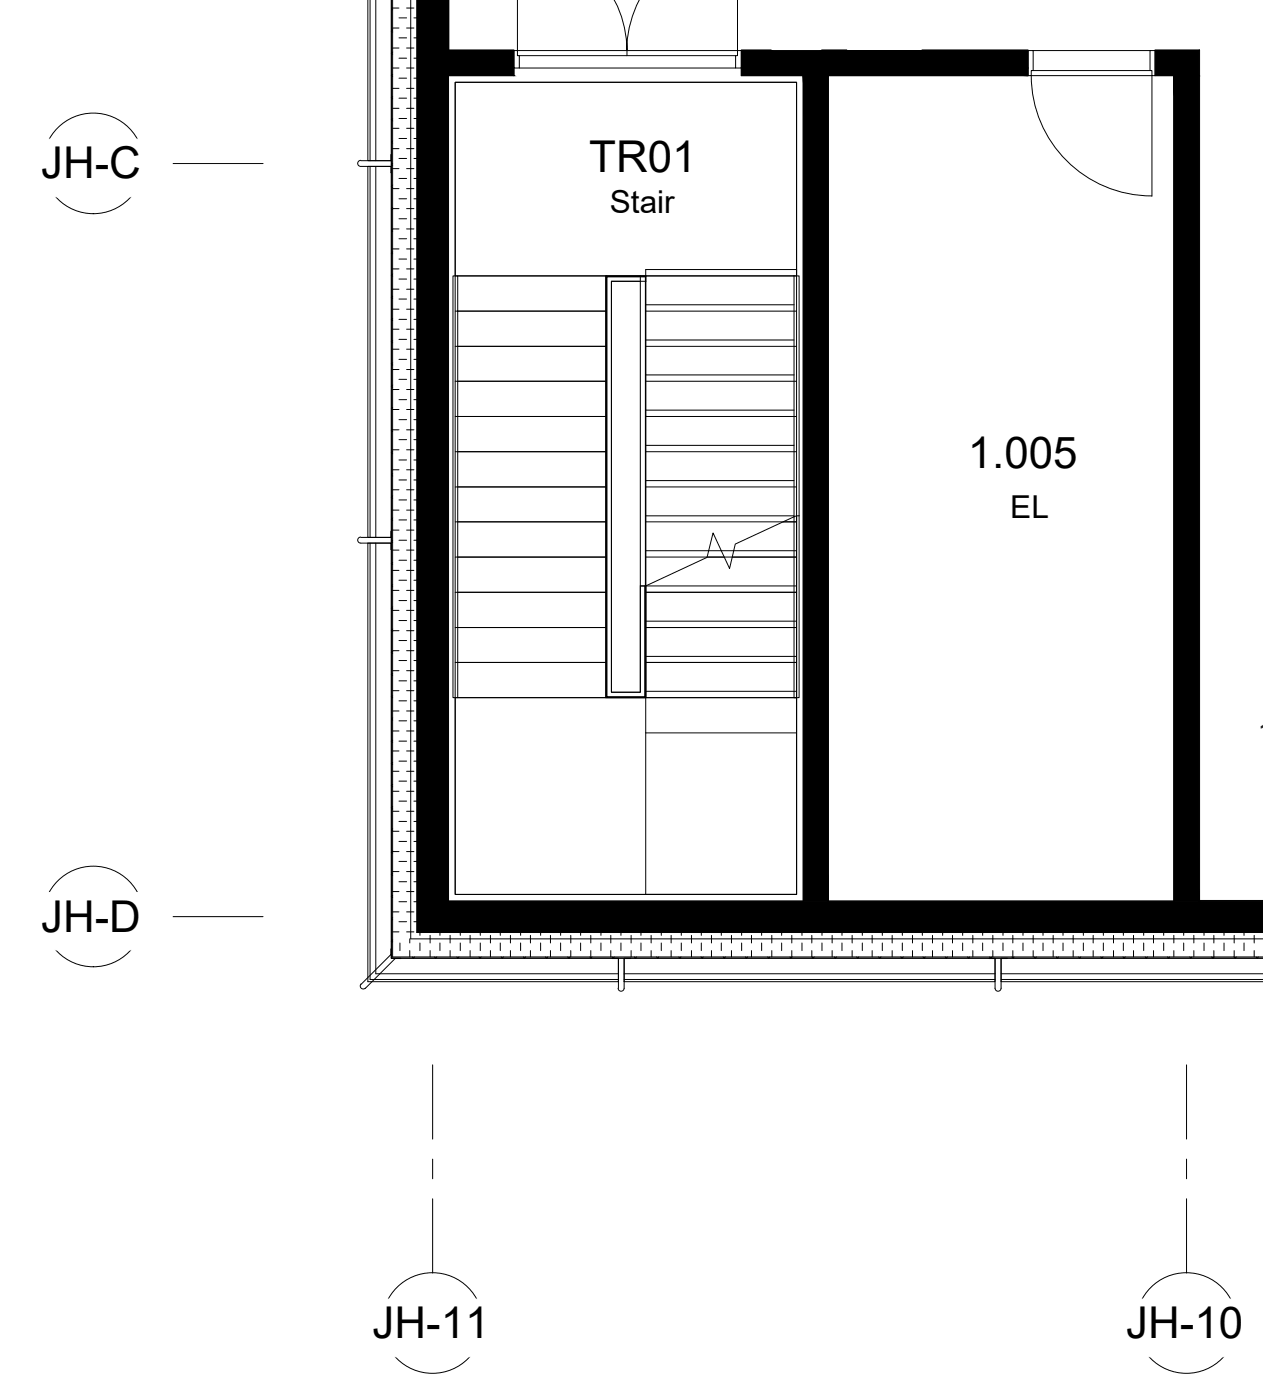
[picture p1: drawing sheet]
<svg xmlns="http://www.w3.org/2000/svg" width="168mm" height="187mm" viewBox="0 0 168 187" stroke-linecap="round" stroke-linejoin="round" font-family="sans-serif">
<defs><g id="words">
<g font-size="5.8">
<text x="5.5" y="23.8">JH-C</text>
<text x="78.5" y="22.9">TR01</text>
<text x="129" y="62.4">1.005</text>
<text x="5.5" y="124.3">JH-D</text>
<text x="49.7" y="178.5">JH-11</text>
<text x="150.1" y="178.5">JH-10</text>
</g>
<g font-size="4.2">
<text x="81.3" y="28.5">Stair</text>
<text x="134.7" y="69.1">EL</text>
</g>
<text font-size="4.2" fill="#00f" x="167.6" y="99.2">1</text>
</g></defs>
<!-- layer: A-WALL-PATT -->
<g fill="#000" stroke="#000" stroke-width=".13">
<path d="M55.6 -.1l4.2 120.3v-120.3zM55.6 -.1l4.2 120.3h-4.2z"/>
<path d="M59.8 6.7l8.7 3.4v-3.4zM59.8 6.7l8.7 3.4h-8.7z"/>
<path d="M107.1 10.1l3.3 110.1v-110.1zM107.1 10.1l3.3 110.1h-3.3z"/>
<path d="M98.8 6.7l38.2 2.4v-2.4zM98.8 6.7l38.2 2.4h-38.2z"/>
<path d="M98.8 9.1l38.2 1v-1zM98.8 9.1l38.2 1h-38.2z"/>
<path d="M154 6.7l5.8 3.4v-3.4zM154 6.7l5.8 3.4h-5.8z"/>
<path d="M156.5 10.1l3.3 110.1v-110.1zM156.5 10.1l3.3 110.1h-3.3z"/>
<path d="M55.6 120.2l112.8 4.2v-4.2zM55.6 120.2l112.8 4.2h-112.8z"/>
</g>
<!-- layer: I-WALL -->
<path d="M59.8 6.7h8.7M68.5 9.1v1h-8.7M98.8 9.1v1h8.3v110.1M98.8 6.7h4.3M109.3 6.7h27.7M137 10.1h-26.6v110.1M154 6.7h5.8v113.5M154 10.1h2.5v110.1" fill="none" stroke="#000" stroke-width=".13"/>
<!-- layer: A-DOOR -->
<g fill="none" stroke="#000" stroke-width=".13">
<path d="M69 -.1v6.8h29.3v-6.7M81.8 -.1a13.9 13.9 0 0 1 1.8 6.8 14 14 0 0 1 1.6-6.8M68.5 6.7h.5v.7h.2v1.7h-.7zM69.2 9.1h28.9M69.2 7.4h28.9M83.6 6.7v.7M98.3 6.7h.5v2.4h-.7v-1.7h.2zM137 6.7h.7v2.7h-.2v.7h-.5zM137.5 10.1h16.1v16.1M137.5 10.1a16.1 16.1 0 0 0 16 16M137.7 6.7h15.6M137.7 9.4h15.6"/>
<path d="M153.3 6.7h.7v3.4h-.4v-.7h-.3z"/>
</g>
<!-- layer: S-STRS -->
<g fill="none" stroke="#000" stroke-width=".13">
<path d="M60.7 36.8v-25.8h45.5v25.8M61 36.8h24.4M80.8 36.8v56.3M86 36.8h19.8M86.1 37.5v55.6M106.2 36h-20.1v.9M61 41.5h19.8M61 46.2h19.8M61 50.9h19.8M61 55.6h19.8M86.1 59.4h19.7M86.1 54.7h19.7"/>
<path d="M86.1 50h19.7M86.1 45.4h19.7M86.1 40.7h19.7M61 60.3h19.8M61 65h19.8M61 69.6h19.8M61 74.3h19.8M61 79h19.8M86.1 79h20.1M86.1 73.5h8.4M86.1 68.8h19.7M86.1 64.1h19.7"/>
<path d="M94.2 74.3h2.3M96.2 73.5h1.6M97.6 74.3h8.6M104.4 69.6h1.8M106.2 68.8v24.3M60.7 93.1v26.2h45.5v-26.2M61 93.1h45.2M61 83.7h19.8M61 88.4h19.8M86.1 83.7h20.1M86.1 88.4h20.1"/>
</g>
<!-- layer: S-STRS-MBND -->
<g fill="none" stroke="#000" stroke-width=".13">
<path d="M60.7 36.8v-25.8h45.5v25.8M60.7 36.8h20.1M60.7 36.8v56.3M80.8 36.8h5.3M80.8 36.8v56.3M86.1 36.8h20.1M86.1 36.8v61M106.2 36.8v61M60.7 55.6h20.1M60.7 50.9h20.1M60.7 46.2h20.1M60.7 41.5h20.1"/>
<path d="M86.1 55.6h20.1M86.1 50.9h20.1M86.1 46.2h20.1M86.1 41.5h20.1M60.7 79h20.1M60.7 74.3h20.1M60.7 69.6h20.1M60.7 65h20.1M60.7 60.3h20.1M86.1 79h20.1M86.1 74.3h20.1M86.1 69.6h20.1"/>
<path d="M86.1 65h20.1M86.1 60.3h20.1M94.5 73.5h1.7M97.8 73.5h8.4M105.8 68.9l-7.8 3.7-.7 3.2-2.2-4.7-.9 3.3-8.1 3.8h20.1M60.7 93.1v26.2h45.5v-27.1h-20.1v.9h-5.3M60.7 93.1h20.1M60.7 88.4h20.1M60.7 83.7h20.1M86.1 97.8v21.5h20.1v-21.5M86.1 97.8h20.1M86.1 93.1h20.1"/>
<path d="M86.1 88.4h20.1M86.1 83.7h20.1M86.1 87.6h20.1M86.1 82.9h20.1"/>
</g>
<!-- layer: A-FLOR-HRAL -->
<path d="M60.4 36.8h.6v56.3h-.6zM85.4 36.9h-4.6v56.1h5.2v-14.8M85.4 37.5h-3.9v54.8h3.9v-14.1M86 36.9v.6M105.8 36.8h.7v32l-.7 .1zM85.4 78.2h.7M85.4 78.2v-41.4h.6v41.4M85.4 78.2h.6" fill="none" stroke="#000" stroke-width=".13"/>
<!-- layer: A-FLOR-HRAL-MBND -->
<path d="M85.4 78.2v14.1h-3.9v-54.8h4.6v-.6h-5.3v56.1h5.2v-14.8M86 78.2v14.7h-5.1v-56h5.2v-.1h-5.3v56.3h5.3v-14.9M106.5 68.8v24.3h-.7v-24.2" fill="none" stroke="#000" stroke-width=".13"/>
<!-- layer: A-WALL-PATT -->
<g fill="none" stroke="#000" stroke-width=".13">
<path d="M52.3 1.1h.9M52.3 3.7h.9M52.3 6.4h.9M52.3 9.1h.9M52.3 11.8h.9M52.3 14.5h.9M52.3 17.1h.9M52.3 19.8h.9M52.3 1l-.1 .2 .1 .1M52.3 4l-.1 .2 .1 .1M52.3 7l-.1 .1 .1 .2M52.3 9.9l-.1 .1 .1 .2"/>
<path d="M52.3 12.9l-.1 .1 .1 .2M52.3 15.8l-.1 .2 .1 .1M52.3 18.8l-.1 .1 .1 .2M53.2 2.4h1M53.2 5.1h1M53.2 7.8h1M53.2 10.4h1M53.2 13.1h1M53.2 15.8h1M53.2 18.5h1M54.2 1.1h1M54.2 3.7h1"/>
<path d="M54.2 6.4h1M54.2 9.1h1M54.2 11.8h1M54.2 14.5h1M54.2 17.1h1M54.2 19.8h1M55.2 2.4h.4M55.2 5.1h.4M55.2 7.8h.4M55.2 10.4h.4M55.2 13.1h.4M55.2 15.8h.4"/>
<path d="M55.2 18.5h.4M52.3 22.5h.9M52.3 25.2h.9M52.3 27.8h.9M52.3 30.5h.9M52.3 33.2h.9M52.3 35.9h.9M52.3 38.6h.9M52.3 21.8l-.1 .1 .1 .2M52.3 24.7l-.1 .2 .1 .1M52.3 27.7l-.1 .1 .1 .2M52.3 30.6l-.1 .2 .1 .1"/>
<path d="M52.3 33.6l-.1 .2 .1 .1M52.3 36.5l-.1 .2 .1 .1M52.3 39.5l-.1 .2 .1 .1M53.2 21.1h1M53.2 23.8h1M53.2 26.5h1M53.2 29.2h1M53.2 31.8h1M53.2 34.6h1M53.2 37.2h1M53.2 39.9h1M54.2 22.5h1"/>
<path d="M54.2 25.2h1M54.2 27.8h1M54.2 30.5h1M54.2 33.2h1M54.2 35.9h1M54.2 38.6h1M55.2 21.1h.4M55.2 23.8h.4M55.2 26.5h.4M55.2 29.2h.4M55.2 31.8h.4M55.2 34.6h.4"/>
<path d="M55.2 37.2h.4M55.2 39.9h.4M52.3 41.2h.9M52.3 43.9h.9M52.3 46.6h.9M52.3 49.3h.9M52.3 52h.9M52.3 54.3l-.1 .2 .1 .1h.9M52.3 57.3h.9M52.3 42.5l-.1 .1 .1 .2M52.3 45.4l-.1 .2 .1 .1M52.3 48.4l-.1 .1 .1 .2"/>
<path d="M52.3 51.4l-.1 .1 .1 .2M52.3 57.3l-.1 .1 .1 .2M53.2 42.6h1M53.2 45.3h1M53.2 47.9h1M53.2 50.6h1M53.2 53.3h1M53.2 56h1M53.2 58.6h1M54.2 41.2h1M54.2 43.9h1M54.2 46.6h1"/>
<path d="M54.2 49.3h1M54.2 52h1M54.2 54.6h1M54.2 57.3h1M55.2 42.6h.4M55.2 45.3h.4M55.2 47.9h.4M55.2 50.6h.4M55.2 53.3h.4M55.2 56h.4M55.2 58.6h.4M52.3 60h.9"/>
<path d="M52.3 62.7h.9M52.3 65.3h.9M52.3 68h.9M52.3 70.7h.9M52.3 73.4h.9M52.3 76.1h.9M52.3 78.8h.9M52.3 60.3l-.1 .1 .1 .2M52.3 63.2l-.1 .1 .1 .2M52.3 66.1l-.1 .2 .1 .2M52.3 69.1l-.1 .2 .1 .1M52.3 72.1l-.1 .1 .1 .2"/>
<path d="M52.3 75l-.1 .2 .1 .1M52.3 78l-.1 .2 .1 .1M53.2 61.4h1M53.2 64h1M53.2 66.7h1M53.2 69.4h1M53.2 72.1h1M53.2 74.7h1M53.2 77.4h1M54.2 60h1M54.2 62.7h1M54.2 65.3h1"/>
<path d="M54.2 68h1M54.2 70.7h1M54.2 73.4h1M54.2 76.1h1M54.2 78.8h1M55.2 61.4h.4M55.2 64h.4M55.2 66.7h.4M55.2 69.4h.4M55.2 72.1h.4M55.2 74.7h.4M55.2 77.4h.4"/>
<path d="M52.3 81.4h.9M52.3 84.1h.9M52.3 86.8h.9M52.3 89.5h.9M52.3 92.1h.9M52.3 94.8h.9M52.3 97.5h.9M52.3 81l-.1 .1 .1 .2M52.3 83.9l-.1 .2 .1 .1M52.3 86.9l-.1 .1 .1 .2M52.3 89.8l-.1 .2 .1 .1M52.3 92.8l-.1 .1 .1 .2"/>
<path d="M52.3 95.8l-.1 .1 .1 .2M52.3 98.7l-.1 .2 .1 .1M53.2 80.1h1M53.2 82.8h1M53.2 85.4h1M53.2 88.1h1M53.2 90.8h1M53.2 93.5h1M53.2 96.2h1M53.2 98.9h1M54.2 81.4h1M54.2 84.1h1"/>
<path d="M54.2 86.8h1M54.2 89.5h1M54.2 92.1h1M54.2 94.8h1M54.2 97.5h1M55.2 80.1h.4M55.2 82.8h.4M55.2 85.4h.4M55.2 88.1h.4M55.2 90.8h.4M55.2 93.5h.4M55.2 96.2h.4"/>
<path d="M55.2 98.9h.4M52.3 100.2h.9M52.3 102.9h.9M52.3 105.6h.9M52.3 108.2h.9M52.3 110.9h.9M52.3 113.6h.9M52.3 116.3h.9M52.3 118.9h.9M52.3 101.7l-.1 .1 .1 .2M52.3 104.6l-.1 .2 .1 .2M52.3 107.6l-.1 .2 .1 .1"/>
<path d="M52.3 110.5l-.1 .2 .1 .1M52.3 113.5l-.1 .2 .1 .1M52.3 116.5l-.1 .1 .1 .2M52.3 119.4l-.1 .2 .1 .1M53.2 101.5h1M53.2 104.2h1M53.2 106.9h1M53.2 109.6h1M53.2 112.2h1M53.2 114.9h1M53.2 117.6h1M54.2 100.2h1"/>
<path d="M54.2 102.9h1M54.2 105.6h1M54.2 108.2h1M54.2 110.9h1M54.2 113.6h1M54.2 116.3h1M54.2 118.9h1M55.2 101.5h.4M55.2 104.2h.4M55.2 106.9h.4M55.2 109.6h.4M55.2 112.2h.4"/>
<path d="M55.2 114.9h.4M55.2 117.6h.4M52.3 127.6l-.1 .2M52.3 121.6h.9M52.3 124.3h.9M52.3 122.4l-.1 .2 .1 .1M52.3 125.4l-.1 .1 .1 .2M53.2 120.3h1M53.2 123h1M53.3 125.8v1M54.2 121.6h1M54.2 124.3h1"/>
<path d="M54.6 125.2v.6M54.6 126.8v.8M55 127.6l.1 .2 .2-.2M55.2 120.3h.4M55.2 123h.4M56 124.4v.4M56 125.8v1M57.3 124.8v1M57.3 126.8v.8M57.9 127.6l.2 .2 .1-.2M58.6 124.4v.4M58.6 125.8v1"/>
<path d="M60 124.8v1M60 126.8v.8M60.9 127.6l.1 .2 .2-.2M61.4 124.4v.4M61.4 125.8v1M62.7 124.8v1M62.7 126.8v.8M63.9 127.6l.1 .2 .1-.2M64 124.4v.4M64 125.8v1M65.4 124.8v1M65.4 126.8v.8"/>
<path d="M66.7 124.4v.4M66.7 125.8v1M66.8 127.6l.1 .2 .2-.2M68 124.8v1M68 126.8v.8M69.4 124.4v.4M69.4 125.8v1M69.8 127.6l.1 .2 .2-.2M70.7 124.8v1M70.7 126.8v.8M72.1 124.4v.4M72.1 125.8v1"/>
<path d="M72.7 127.6l.2 .2 .1-.2M73.4 124.8v1M73.4 126.8v.8M74.7 124.4v.4M74.7 125.8v1M75.7 127.6l.1 .2 .2-.2M76.1 124.8v1M76.1 126.8v.8M77.4 124.4v.4M77.4 125.8v1M78.6 127.6l.2 .2 .1-.2M78.8 124.8v1"/>
<path d="M78.8 126.8v.8M80.1 124.4v.4M80.1 125.8v1M81.4 124.8v1M81.4 126.8v.8M81.6 127.6l.2 .2 .1-.2M82.8 124.4v.4M82.8 125.8v1M84.1 124.8v1M84.1 126.8v.8M84.6 127.6l.1 .2 .2-.2M85.4 124.4v.4"/>
<path d="M85.4 125.8v1M86.8 124.8v1M86.8 126.8v.8M87.5 127.6l.2 .2 .1-.2M88.2 124.4v.4M88.2 125.8v1M89.5 124.8v1M89.5 126.8v.8M90.5 127.6l.2 .2 .1-.2M90.8 124.4v.4M90.8 125.8v1M92.2 124.8v1"/>
<path d="M92.2 126.8v.8M93.4 127.6l.2 .2 .1-.2M93.5 124.4v.4M93.5 125.8v1M94.8 124.8v1M94.8 126.8v.8M96.2 124.4v.4M96.2 125.8v1M96.4 127.6l.1 .2 .2-.2M97.5 124.8v1M97.5 126.8v.8M98.9 124.4v.4"/>
<path d="M98.9 125.8v1M99.4 127.6l.1 .2 .2-.2M100.2 124.8v1M100.2 126.8v.8M101.5 124.4v.4M101.5 125.8v1M102.3 127.6l.2 .2 .1-.2M102.9 124.8v1M102.9 126.8v.8M104.2 124.4v.4M104.2 125.8v1M105.3 127.6l.1 .2 .2-.2"/>
<path d="M105.6 124.8v1M105.6 126.8v.8M106.9 124.4v.4M106.9 125.8v1M108.2 124.8v1M108.2 126.8v.8M108.3 127.6l.1 .2 .2-.2M109.6 124.4v.4M109.6 125.8v1M110.9 124.8v1M110.9 126.8v.8M111.2 127.6l.2 .2 .1-.2"/>
<path d="M112.2 124.4v.4M112.2 125.8v1M113.6 124.8v1M113.6 126.8v.8M114.2 127.6l.1 .2 .2-.2M114.9 124.4v.4M114.9 125.8v1M116.3 124.8v1M116.3 126.8v.8M117.1 127.6l.2 .2 .1-.2M117.6 124.4v.4M117.6 125.8v1"/>
<path d="M118.9 124.8v1M118.9 126.8v.8M120.1 127.6l.1 .2 .2-.2M120.3 124.4v.4M120.3 125.8v1M121.6 124.8v1M121.6 126.8v.8M123 124.4v.4M123 125.8v1M123 127.6l.2 .2 .1-.2M124.3 124.8v1M124.3 126.8v.8"/>
<path d="M125.7 124.4v.4M125.7 125.8v1M126 127.6l.2 .2 .1-.2M127 124.8v1M127 126.8v.8M128.3 124.4v.4M128.3 125.8v1M129 127.6l.1 .2 .2-.2M129.7 124.8v1M129.7 126.8v.8M131 124.4v.4M131 125.8v1"/>
<path d="M131.9 127.6l.2 .2 .1-.2M132.3 124.8v1M132.3 126.8v.8M133.7 124.4v.4M133.7 125.8v1M134.9 127.6l.2 .2 .1-.2M135 124.8v1M135 126.8v.8M136.4 124.4v.4M136.4 125.8v1M137.7 124.8v1M137.7 126.8v.8"/>
<path d="M137.9 127.6l.1 .2 .1-.2M139 124.4v.4M139 125.8v1M140.4 124.8v1M140.4 126.8v.8M140.8 127.6l.1 .2 .2-.2M141.7 124.4v.4M141.7 125.8v1M143.1 124.8v1M143.1 126.8v.8M143.8 127.6l.1 .2 .2-.2M144.4 124.4v.4"/>
<path d="M144.4 125.8v1M145.7 124.8v1M145.7 126.8v.8M146.7 127.6l.2 .2 .1-.2M147.1 124.4v.4M147.1 125.8v1M148.4 124.8v1M148.4 126.8v.8M149.7 127.6l.1 .2 .2-.2M149.7 124.4v.4M149.7 125.8v1M151.1 124.8v1"/>
<path d="M151.1 126.8v.8M152.5 124.4v.4M152.5 125.8v1M152.7 127.6l.1 .2 .2-.2M153.8 124.8v1M153.8 126.8v.8M155.1 124.4v.4M155.1 125.8v1M155.6 127.6l.2 .2 .1-.2M156.5 124.8v1M156.5 126.8v.8M157.8 124.4v.4"/>
<path d="M157.8 125.8v1M158.6 127.6l.1 .2 .2-.2M159.1 124.8v1M159.1 126.8v.8M160.5 124.4v.4M160.5 125.8v1M161.5 127.6l.2 .2 .2-.2M161.8 124.8v1M161.8 126.8v.8M163.2 124.4v.4M163.2 125.8v1M164.5 127.6l.1 .2 .2-.2"/>
<path d="M164.5 124.8v1M164.5 126.8v.8M165.8 124.4v.4M165.8 125.8v1M167.2 124.8v1M167.2 126.8v.8M167.4 127.6l.2 .2 .1-.2"/>
</g>
<!-- layer: A-WALL -->
<g fill="none" stroke="#000" stroke-width=".13">
<path d="M49 -.1v21.5h3.2v-21.5v127.9M49.3 -.1v21.5M50.1 -.1v21.5M52.3 -.1v127.7h116.1M54.8 -.1v125.3h113.6M55.6 -.1v124.5h112.8M59.8 0v6.7v-6.7M59.8 10.1v110.1h47.3M59.8 6.7h8.7M98.8 6.7h4M109.5 6.7h3.4M122.9 6.7h14.1"/>
<path d="M154 6.7h5.9h-.1M159.9 6.7v113.5M49 22.2h3.2v49.5h-3.2zM49.3 22.2v49.5M50.1 22.2v49.5M49 72.4h3.2v55.4h30.2v3.2h-33.4zM49.3 72.4v58.3h33.1M50.1 72.4v57.5h32.3M52.2 127.8h116.2h-35v3.2h35M83.2 127.8h49.4v3.2h-49.4zM83.2 130.7h49.4M83.2 129.9h49.4"/>
<path d="M110.4 120.2h46.1M133.4 130.7h35M133.4 129.9h35M159.8 120.2h8.6M159.9 120.1h8.5"/>
</g>
<!-- layer: A-GLAZ-CWMG -->
<path d="M48.1 21.4a.4 .4 0 0 0-.4 .4 .4 .4 0 0 0 .4 .4h4l.1 .8v-2.4l-.1 .8h-4M48.1 71.6a.4 .4 0 0 0-.4 .5 .4 .4 0 0 0 .4 .3h4l.1 .9v-2.5l-.1 .9h-4M48.1 131.2a.4 .4 0 0 0 0 .6 .4 .4 0 0 0 .6 0M48.1 131.3l4-4 .1-.8v1.3l1.2 .1h-.7l-4 3.9M82.4 131.8a.4 .4 0 0 0 .4 .4 .4 .4 0 0 0 .4-.4M82.4 131.8v-3.9l-.8-.1h2.4l-.8 .1v3.9M132.6 131.8v-3.9l-.8-.1h2.5l-.9 .1v3.9M132.6 131.8a.4 .4 0 0 0 .4 .4 .4 .4 0 0 0 .4-.4" fill="none" stroke="#000" stroke-width=".13"/>
<!-- layer: S-GRID -->
<path d="M19.1 21.8h16M19.1 122.3h16M57.7 142v9.9M57.7 154.6v2.6M57.7 159.9v9.9M158.2 142v9.9M158.2 154.6v2.6M158.2 159.9v9.9" fill="none" stroke="#000" stroke-width=".13"/>
<!-- layer: S-GRID-IDEN -->
<g fill="none" stroke="#000" stroke-width=".13">
<circle cx="12.4" cy="21.8" r="6.7"/>
<circle cx="12.4" cy="122.3" r="6.7"/>
<circle cx="57.7" cy="176.5" r="6.7"/>
<circle cx="158.1" cy="176.5" r="6.7"/>
</g>
<g fill="#fff" stroke="#fff" stroke-width=".13">
<path d="M149.2 173.3v7.7l19.2-7.7zM149.2 181l19.2-7.7v7.7z"/>
<path d="M48.8 173.3v7.7l21-7.7zM48.8 181l21-7.7v7.7z"/>
<path d="M4.6 18.6v7.7l18.4-7.7zM4.6 26.3l18.4-7.7v7.7z"/>
<path d="M4.6 119.1v7.6l18.4-7.6zM4.6 126.7l18.4-7.6v7.6z"/>
</g>
<use href="#words"/>
</svg>
